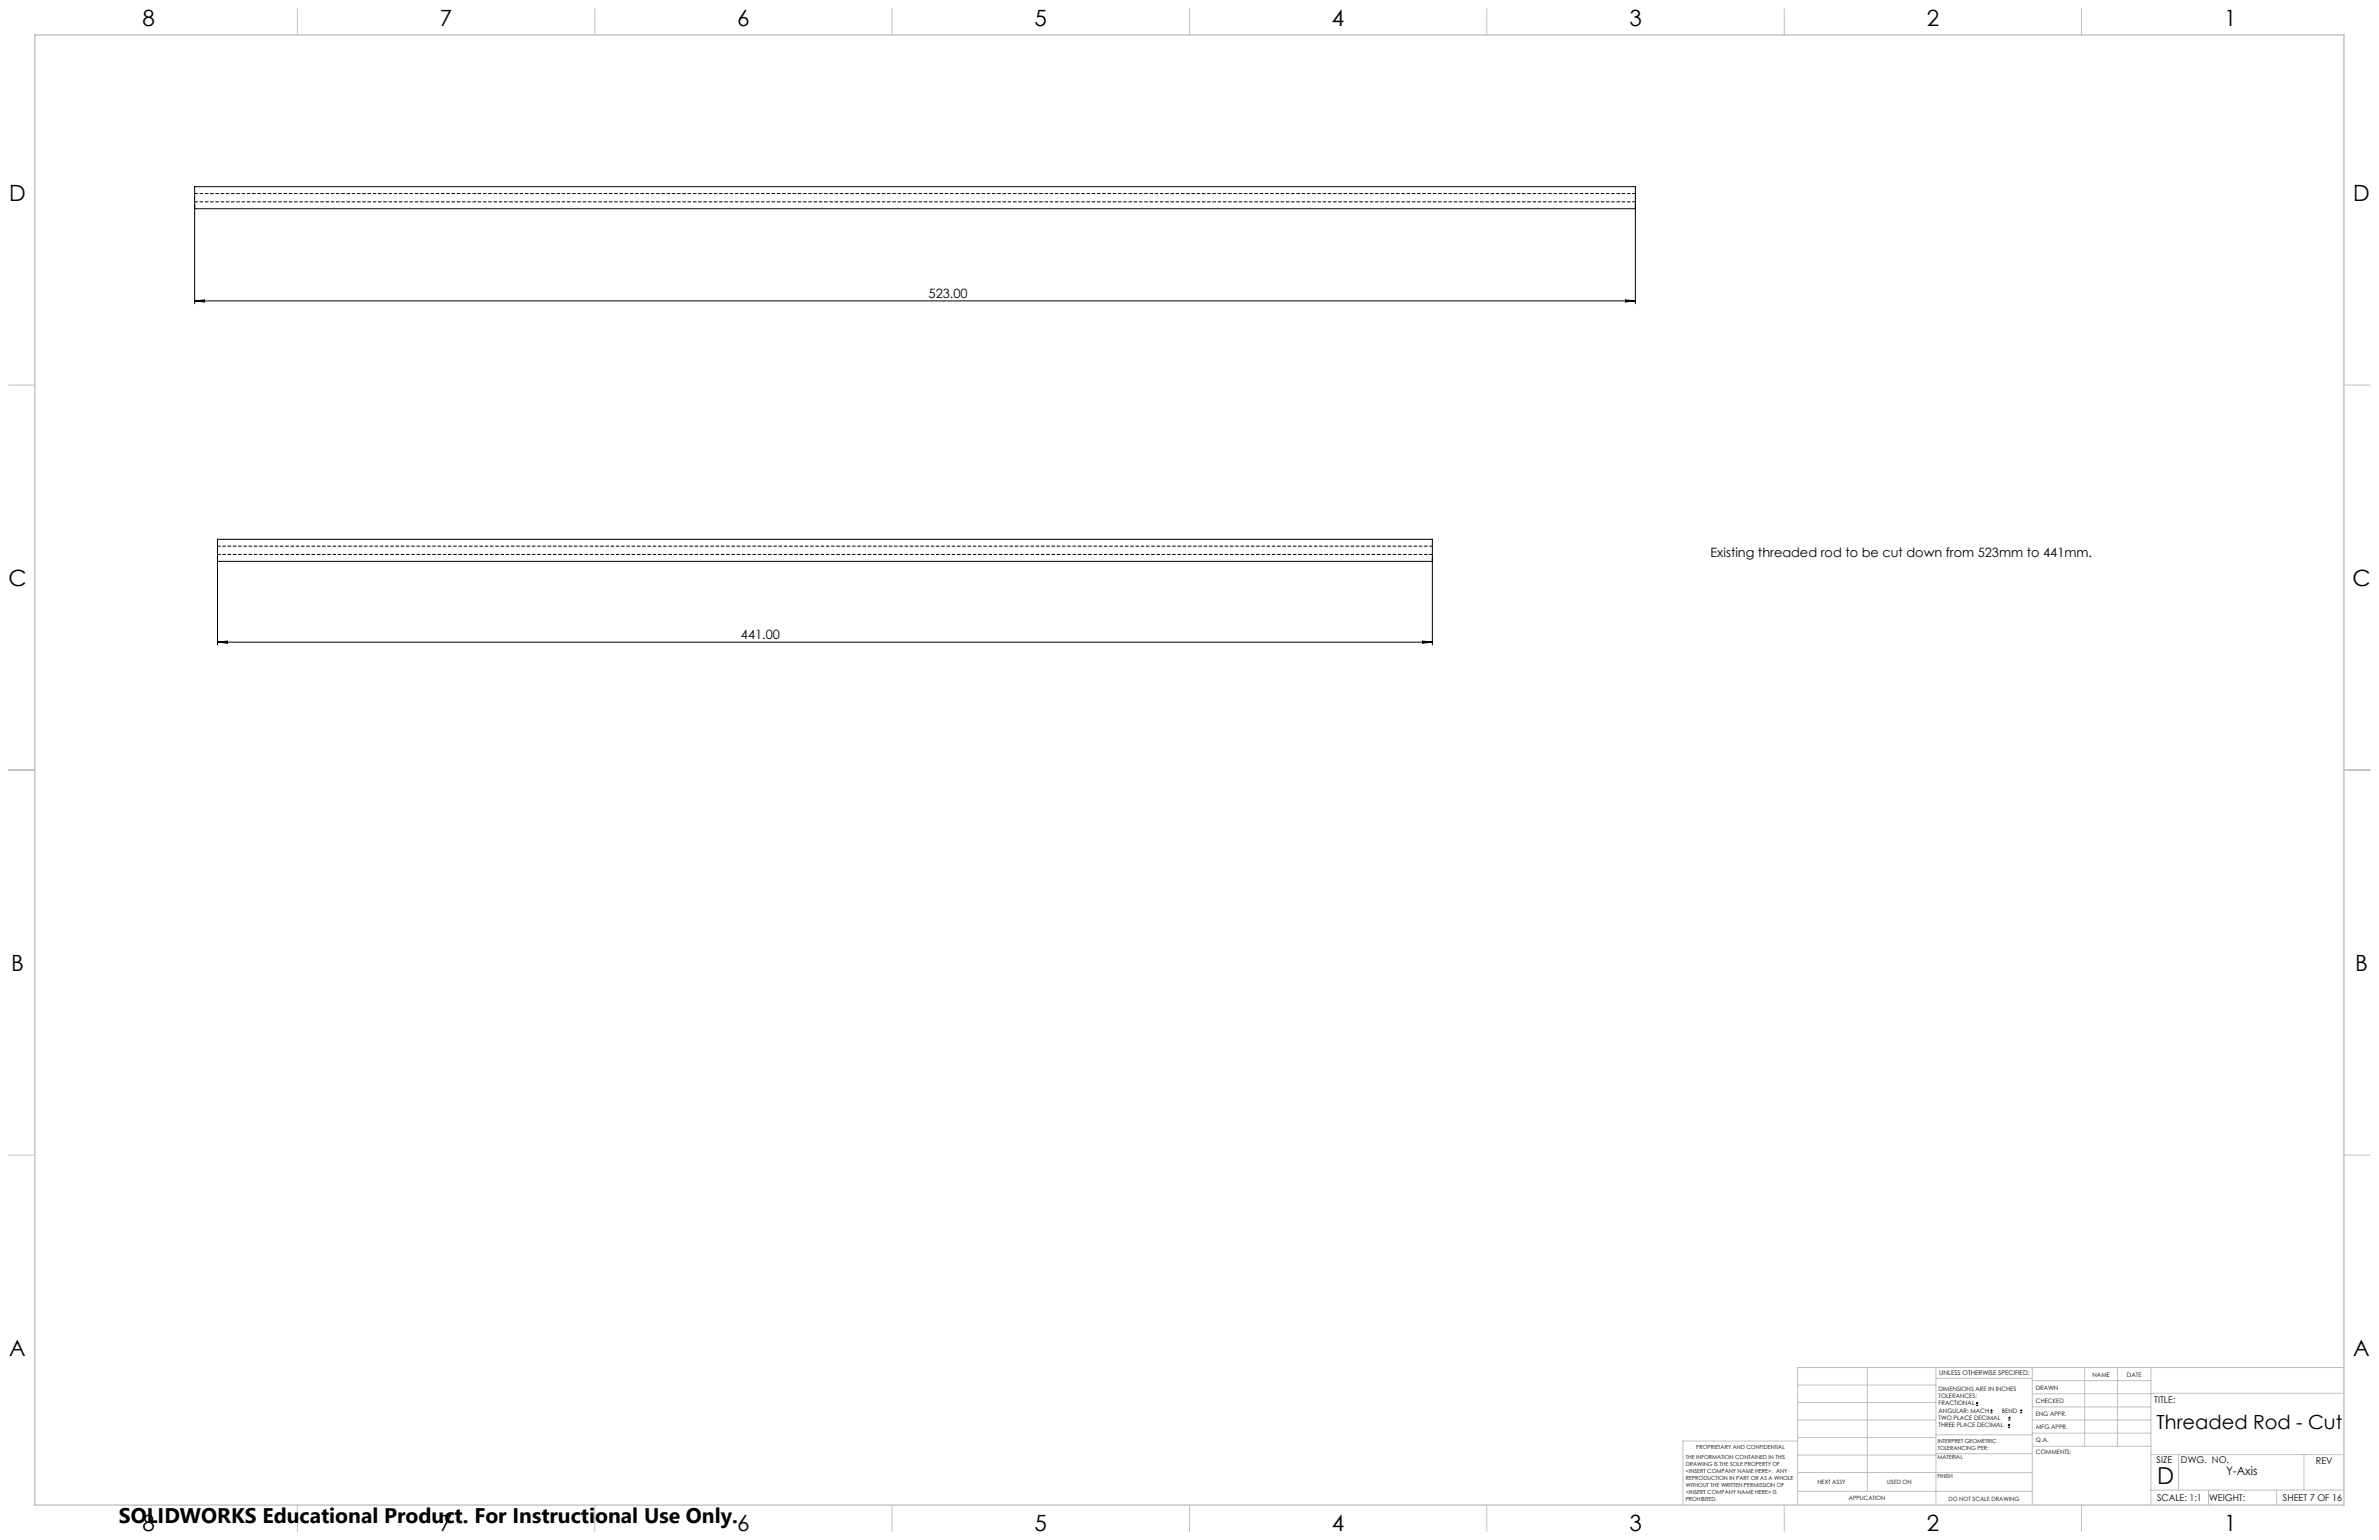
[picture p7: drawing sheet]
<svg xmlns="http://www.w3.org/2000/svg" width="864mm" height="559mm" viewBox="0 0 864 559" stroke-linecap="round" stroke-linejoin="round" font-family="sans-serif">
<defs><g id="words">
<text font-size="8.5" x="783.1" y="538.4">D</text>
<g font-size="8.1">
<text x="51.7" y="9.3">8</text>
<text x="159.7" y="9.3">7</text>
<text x="267.6" y="9.3">6</text>
<text x="375.6" y="9.3">5</text>
<text x="483.5" y="9.3">4</text>
<text x="591.5" y="9.3">3</text>
<text x="699.4" y="9.3">2</text>
<text x="807.4" y="9.3">1</text>
<text x="3.3" y="72.8">D</text>
<text x="854.2" y="72.8">D</text>
<text x="3" y="212.5">C</text>
<text x="853.9" y="212.5">C</text>
<text x="4" y="352.2">B</text>
<text x="854.9" y="352.2">B</text>
<text x="3.3" y="491.9">A</text>
<text x="854.2" y="491.9">A</text>
<text x="51.7" y="555.4">8</text>
<text x="159.7" y="555.4">7</text>
<text x="267.6" y="555.4">6</text>
<text x="375.6" y="555.4">5</text>
<text x="483.5" y="555.4">4</text>
<text x="591.5" y="555.4">3</text>
<text x="699.4" y="555.4">2</text>
<text x="807.4" y="555.4">1</text>
</g>
<text font-size="7.7" x="43.2" y="552.5">SOLIDWORKS Educational Product. For Instructional Use Only.</text>
<text font-size="7.1" x="782.9" y="518.5">Threaded Rod - Cut</text>
<g font-size="4.7">
<text x="337.1" y="108.2">523.00</text>
<text x="620.9" y="202.2">Existing threaded rod to be cut down from 523mm to 441mm.</text>
<text x="269" y="232">441.00</text>
</g>
<text font-size="4.2" x="808.1" y="535.3">Y-Axis</text>
<g font-size="3.4">
<text x="782" y="508.9">TITLE:</text>
<text x="782.9" y="531">SIZE</text>
<text x="791.7" y="531">DWG. NO.</text>
<text x="840.7" y="531.1">REV</text>
<text x="783" y="544.6">SCALE: 1:1</text>
<text x="801.9" y="544.7">WEIGHT:</text>
<text x="828.7" y="544.6">SHEET 7 OF 16</text>
</g>
<text font-size="2.4" x="704" y="499.1">UNLESS OTHERWISE SPECIFIED:</text>
<g font-size="2.2">
<text x="759.6" y="499.5">NAME</text>
<text x="772.1" y="499.6">DATE</text>
<text x="703.7" y="504.7">DIMENSIONS ARE IN INCHES</text>
<text x="703.7" y="507.3">TOLERANCES:</text>
<text x="703.7" y="510">FRACTIONAL</text>
<text x="739" y="504.3">DRAWN</text>
<text x="739.1" y="509.2">CHECKED</text>
<text x="703.7" y="512.6">ANGULAR: MACH</text>
<text x="703.7" y="515.3">TWO PLACE DECIMAL</text>
<text x="726.7" y="512.6">BEND</text>
<text x="739" y="513.8">ENG APPR.</text>
<text x="703.7" y="517.9">THREE PLACE DECIMAL</text>
<text x="739.1" y="518.6">MFG APPR.</text>
<text x="739.1" y="523.3">Q.A.</text>
<text x="739.1" y="527.5">COMMENTS:</text>
</g>
<g font-size="2.1">
<text x="659.7" y="538.6">NEXT ASSY</text>
<text x="685.1" y="538.6">USED ON</text>
<text x="671.1" y="544.4">APPLICATION</text>
<text x="707.3" y="544.5">DO NOT SCALE DRAWING</text>
</g>
<g font-size="2">
<text x="615.7" y="525.8">PROPRIETARY AND CONFIDENTIAL</text>
<text x="703.4" y="523.5">INTERPRET GEOMETRIC</text>
<text x="703.4" y="526">TOLERANCING PER:</text>
<text x="612" y="529.4">THE INFORMATION CONTAINED IN THIS</text>
<text x="612" y="531.9">DRAWING IS THE SOLE PROPERTY OF</text>
<text x="703.3" y="529.6">MATERIAL</text>
<text x="612" y="534.5">&lt;INSERT COMPANY NAME HERE&gt;. ANY</text>
<text x="612" y="537">REPRODUCTION IN PART OR AS A WHOLE</text>
<text x="612" y="539.5">WITHOUT THE WRITTEN PERMISSION OF</text>
<text x="703.3" y="536.4">FINISH</text>
<text x="612" y="542">&lt;INSERT COMPANY NAME HERE&gt; IS</text>
<text x="612" y="544.6">PROHIBITED.</text>
</g>
</g></defs>
<g fill="none" stroke="#000" stroke-width=".36">
<path d="M70.7 67.7h523v8h-523zM70.7 74.3v35.9M593.7 74.3v35.9M70.7 109.2h523M70.7 109.2l3.5-.4v.8zM590.1 108.8l3.6 .4-3.6 .4zM79 195.7h441v8h-441zM79 202.2v31.8M520 202.2v31.8M79 233h441M79 233l3.5-.4v.8zM516.4 232.6l3.6 .4-3.6 .4z"/>
<path d="M717.3 510h.8M717.3 509.1h.8M717.7 508.7v.9M722.5 512.6h.8M722.5 511.8h.8M722.9 511.4v.8M728.9 517.9h.8M728.9 517.1h.8M729 515.3h.9M729 514.5h.9M729.3 516.7v.8M729.4 514v.9"/>
<path d="M733.3 512.6h.8M733.3 511.8h.8M733.7 511.4v.8"/>
</g>
<path d="M70.7 70.2h523M70.7 73.2h523" fill="none" stroke="#000" stroke-width=".36" stroke-dasharray="1.3 .6" stroke-dashoffset=".1" stroke-linecap="butt"/>
<path d="M79 198.2h441M79 201.2h441" fill="none" stroke="#000" stroke-width=".36" stroke-dasharray="1.3 .6" stroke-dashoffset=".2" stroke-linecap="butt"/>
<g fill="none" stroke="#c0c0c0" stroke-width=".36">
<path d="M107.9 3.2v9.5M215.9 3.2v9.5M323.8 3.2v9.5M431.8 3.2v9.5M539.7 3.2v9.5M647.7 3.2v9.5M755.6 3.2v9.5M3.1 139.7h9.6M850.9 139.7h9.5M3.1 279.4h9.6M850.9 279.4h9.5M3.1 419.1h9.6"/>
<path d="M850.9 419.1h9.5M677.9 496.2v44.9M702.8 496.2v49.9M737.7 496.2v49.9M756.7 496.2v28.6M768.6 496.2v28.6M780.8 496.2v49.9M850.9 496.2h-198.4v49.9M652.5 515.3h50.3M652.5 508.9h50.3M652.5 502.6h50.3M702.8 500.1h34.9"/>
<path d="M737.7 510.5h43.1M737.7 505.7h43.1M737.7 501h43.1M737.7 515.3h43.1M780.8 505.6h70.1M652.5 534.3l85.2 .1M652.5 528h50.3M652.5 521.6h50.3M652.5 522.9h-41.6v23.2M702.8 527.5h35M702.8 520.6h35M737.7 520h43.1"/>
<path d="M737.8 524.8h43M780.8 527.8h70.1M790.9 527.8v12.9M836.4 527.8v12.9M107.9 546.1v9.6M215.9 546.1v9.6M323.8 546.1v9.6M431.8 546.1v9.6M539.7 546.1v9.6M647.7 546.1v9.6M652.5 541.1h85.2M755.6 546.1v9.6"/>
<path d="M780.8 540.7h70.1M801.7 540.7v5.4M826.4 540.7v5.4"/>
</g>
<path d="M12.7 12.7h838.2v533.4h-838.2z" fill="none" stroke="#c0c0c0" stroke-width=".5"/>
<use href="#words"/>
</svg>
